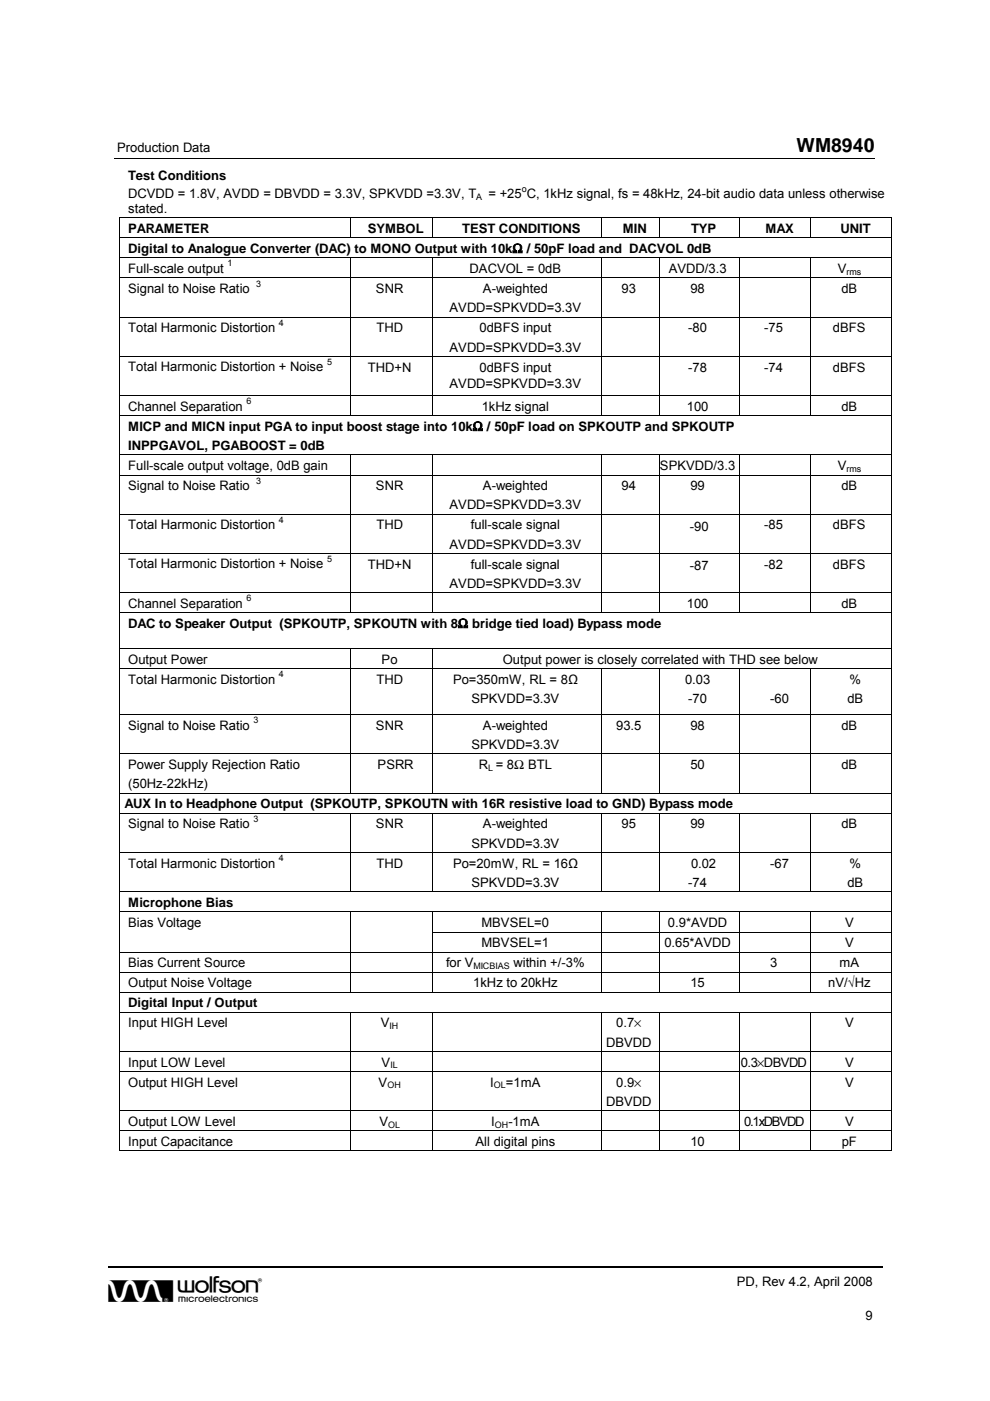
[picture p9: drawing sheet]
<svg xmlns="http://www.w3.org/2000/svg" width="210mm" height="297mm" viewBox="0 0 210 297" stroke-linecap="round" stroke-linejoin="round" font-family="sans-serif">
<defs><g id="words">
<text font-size="6.9" x="23" y="276.1">w</text>
<text font-size="4.1" x="168.9" y="32.3">WM8940</text>
<g font-size="2.8">
<text x="24.8" y="32.3">Production Data</text>
<text x="27.2" y="38.1">Test Conditions</text>
<text x="27.2" y="42">DCVDD = 1.8V, AVDD = DBVDD = 3.3V, SPKVDD =3.3V, T</text>
<text x="103.6" y="42">= +25 C, 1kHz signal, fs = 48kHz, 24-bit audio data unless otherwise</text>
<text x="27.2" y="45.2">stated.</text>
<text x="27.2" y="53.6">Digital to Analogue Converter (DAC) to MONO Output with 10kΩ / 50pF load and DACVOL 0dB</text>
<text x="27.2" y="49.4">PARAMETER</text>
<text x="78" y="49.4">SYMBOL</text>
<text x="98" y="49.4">TEST CONDITIONS</text>
<text x="132" y="49.4">MIN</text>
<text x="146.5" y="49.4">TYP</text>
<text x="162.3" y="49.4">MAX</text>
<text x="178.2" y="49.4">UNIT</text>
<text x="27.2" y="57.8">Full-scale output</text>
<text x="99.6" y="57.9">DACVOL = 0dB</text>
<text x="141.8" y="57.9">AVDD/3.3</text>
<text x="177.6" y="57.9">V</text>
<text x="27.2" y="62.1">Signal to Noise Ratio</text>
<text x="79.7" y="62.1">SNR</text>
<text x="102.4" y="62.1">A-weighted</text>
<text x="131.8" y="62.1">93</text>
<text x="146.4" y="62.1">98</text>
<text x="178.4" y="62.1">dB</text>
<text x="27.2" y="70.4">Total Harmonic Distortion</text>
<text x="79.8" y="70.4">THD</text>
<text x="95.3" y="66.2">AVDD=SPKVDD=3.3V</text>
<text x="101.7" y="70.4">0dBFS input</text>
<text x="145.9" y="70.4">-80</text>
<text x="162.1" y="70.4">-75</text>
<text x="176.6" y="70.4">dBFS</text>
<text x="95.3" y="74.5">AVDD=SPKVDD=3.3V</text>
<text x="27.2" y="78.7">Total Harmonic Distortion + Noise</text>
<text x="78" y="78.8">THD+N</text>
<text x="95.3" y="82.2">AVDD=SPKVDD=3.3V</text>
<text x="101.7" y="78.8">0dBFS input</text>
<text x="145.9" y="78.8">-78</text>
<text x="162.1" y="78.8">-74</text>
<text x="176.6" y="78.8">dBFS</text>
<text x="27.2" y="87.1">Channel Separation</text>
<text x="102.1" y="87.1">1kHz signal</text>
<text x="145.6" y="87.1">100</text>
<text x="178.4" y="87.1">dB</text>
<text x="27.2" y="95.4">INPPGAVOL, PGABOOST = 0dB</text>
<text x="27.2" y="91.3">MICP and MICN input PGA to input boost stage into 10kΩ / 50pF load on SPKOUTP and SPKOUTP</text>
<text x="27.2" y="99.6">Full-scale output voltage, 0dB gain</text>
<text x="139.9" y="99.7">SPKVDD/3.3</text>
<text x="177.6" y="99.7">V</text>
<text x="27.2" y="103.9">Signal to Noise Ratio</text>
<text x="79.7" y="103.9">SNR</text>
<text x="95.3" y="108">AVDD=SPKVDD=3.3V</text>
<text x="102.4" y="103.9">A-weighted</text>
<text x="131.8" y="103.9">94</text>
<text x="146.4" y="103.9">99</text>
<text x="178.4" y="103.9">dB</text>
<text x="27.2" y="112.2">Total Harmonic Distortion</text>
<text x="79.8" y="112.2">THD</text>
<text x="99.8" y="112.2">full-scale signal</text>
<text x="146.3" y="112.6">-90</text>
<text x="162.1" y="112.2">-85</text>
<text x="176.6" y="112.2">dBFS</text>
<text x="95.3" y="116.3">AVDD=SPKVDD=3.3V</text>
<text x="27.2" y="120.5">Total Harmonic Distortion + Noise</text>
<text x="78" y="120.6">THD+N</text>
<text x="95.3" y="124.6">AVDD=SPKVDD=3.3V</text>
<text x="99.8" y="120.6">full-scale signal</text>
<text x="146.3" y="120.9">-87</text>
<text x="162.1" y="120.6">-82</text>
<text x="176.6" y="120.6">dBFS</text>
<text x="27.2" y="128.9">Channel Separation</text>
<text x="145.6" y="128.9">100</text>
<text x="178.4" y="128.9">dB</text>
<text x="27.2" y="133.1">DAC to Speaker Output (SPKOUTP, SPKOUTN with 8Ω bridge tied load) Bypass mode</text>
<text x="27.2" y="140.7">Output Power</text>
<text x="80.9" y="140.8">Po</text>
<text x="106.6" y="140.8">Output power is closely correlated with THD see below</text>
<text x="27.2" y="144.9">Total Harmonic Distortion</text>
<text x="79.8" y="145">THD</text>
<text x="96.1" y="145">Po=350mW, RL = 8Ω</text>
<text x="99.9" y="149.1">SPKVDD=3.3V</text>
<text x="145.2" y="145">0.03</text>
<text x="145.9" y="149.1">-70</text>
<text x="163.3" y="149">-60</text>
<text x="179.7" y="149">dB</text>
<text x="180.1" y="144.9">%</text>
<text x="27.2" y="154.7">Signal to Noise Ratio</text>
<text x="79.7" y="154.8">SNR</text>
<text x="102.4" y="154.8">A-weighted</text>
<text x="130.6" y="154.8">93.5</text>
<text x="146.4" y="154.8">98</text>
<text x="178.4" y="154.8">dB</text>
<text x="99.9" y="158.8">SPKVDD=3.3V</text>
<text x="27.2" y="163">Power Supply Rejection Ratio</text>
<text x="27.2" y="167.1">(50Hz-22kHz)</text>
<text x="80.1" y="163">PSRR</text>
<text x="101.5" y="163.1">R = 8Ω BTL</text>
<text x="146.4" y="163.1">50</text>
<text x="178.4" y="163.1">dB</text>
<text x="26.4" y="171.4">AUX In to Headphone Output (SPKOUTP, SPKOUTN with 16R resistive load to GND) Bypass mode</text>
<text x="27.2" y="175.6">Signal to Noise Ratio</text>
<text x="79.7" y="175.6">SNR</text>
<text x="99.9" y="179.7">SPKVDD=3.3V</text>
<text x="102.4" y="175.6">A-weighted</text>
<text x="131.8" y="175.6">95</text>
<text x="146.4" y="175.6">99</text>
<text x="178.4" y="175.6">dB</text>
<text x="27.2" y="183.9">Total Harmonic Distortion</text>
<text x="79.8" y="184">THD</text>
<text x="96.1" y="184">Po=20mW, RL = 16Ω</text>
<text x="146.5" y="183.9">0.02</text>
<text x="163.3" y="183.9">-67</text>
<text x="180.1" y="183.9">%</text>
<text x="99.9" y="188">SPKVDD=3.3V</text>
<text x="145.9" y="188">-74</text>
<text x="179.7" y="188">dB</text>
<text x="27.2" y="192.3">Microphone Bias</text>
<text x="27.2" y="196.5">Bias Voltage</text>
<text x="102.1" y="196.6">MBVSEL=0</text>
<text x="141.6" y="196.6">0.9*AVDD</text>
<text x="179.2" y="196.6">V</text>
<text x="102.1" y="200.8">MBVSEL=1</text>
<text x="140.9" y="200.8">0.65*AVDD</text>
<text x="179.2" y="200.8">V</text>
<text x="27.2" y="205.1">Bias Current Source</text>
<text x="27.2" y="209.3">Output Noise Voltage</text>
<text x="94.6" y="205.1">for V</text>
<text x="100.3" y="209.3">1kHz to 20kHz</text>
<text x="108.9" y="205.1">within +/-3%</text>
<text x="146.4" y="209.3">15</text>
<text x="163.3" y="205.1">3</text>
<text x="175.6" y="209.3">nV/√Hz</text>
<text x="178" y="205.1">mA</text>
<text x="27.2" y="213.6">Digital Input / Output</text>
<text x="27.2" y="217.8">Input HIGH Level</text>
<text x="80.8" y="217.8">V</text>
<text x="128.5" y="221.9">DBVDD</text>
<text x="130.6" y="217.8">0.7×</text>
<text x="179.2" y="217.8">V</text>
<text x="27.2" y="226.1">Input LOW Level</text>
<text x="80.9" y="226.2">V</text>
<text x="157.1" y="226.2">0.3×DBVDD</text>
<text x="179.2" y="226.2">V</text>
<text x="27.2" y="230.4">Output HIGH Level</text>
<text x="80.3" y="230.4">V</text>
<text x="103.9" y="230.4">I</text>
<text x="107.3" y="230.4">=1mA</text>
<text x="130.6" y="230.4">0.9×</text>
<text x="179.2" y="230.4">V</text>
<text x="27.2" y="238.7">Output LOW Level</text>
<text x="80.4" y="238.7">V</text>
<text x="104.1" y="238.7">I</text>
<text x="107.8" y="238.7">-1mA</text>
<text x="128.5" y="234.5">DBVDD</text>
<text x="157.8" y="238.7">0.1xDBVDD</text>
<text x="179.2" y="238.7">V</text>
<text x="27.2" y="243">Input Capacitance</text>
<text x="100.8" y="243">All digital pins</text>
<text x="146.4" y="243">10</text>
<text x="178.5" y="243">pF</text>
<text x="156.2" y="272.7">PD, Rev 4.2, April 2008</text>
<text x="183.5" y="279.9">9</text>
</g>
<g font-size="1.9">
<text x="110.6" y="40.6">o</text>
<text x="101" y="42.3">A</text>
<text x="48.3" y="56.5">1</text>
<text x="179.5" y="58.2">rms</text>
<text x="54.3" y="60.7">3</text>
<text x="59.1" y="69">4</text>
<text x="69.4" y="77.4">5</text>
<text x="52.3" y="85.7">6</text>
<text x="179.5" y="100">rms</text>
<text x="54.3" y="102.5">3</text>
<text x="59.1" y="110.8">4</text>
<text x="69.4" y="119.2">5</text>
<text x="52.3" y="127.5">6</text>
<text x="59.1" y="143.6">4</text>
<text x="53.8" y="153.4">3</text>
<text x="103.5" y="163.4">L</text>
<text x="53.8" y="174.2">3</text>
<text x="59.1" y="182.6">4</text>
<text x="100.4" y="205.4">MICBIAS</text>
<text x="82.6" y="218.2">IH</text>
<text x="82.8" y="226.5">IL</text>
<text x="82.1" y="230.8">OH</text>
<text x="104.7" y="230.8">OL</text>
<text x="82.3" y="239.1">OL</text>
<text x="104.9" y="239.1">OH</text>
</g>
</g></defs>
<g fill="none" stroke="#000" stroke-width=".21">
<path d="M24.3 33.6h161.2M25.2 46.2h163.8M25.2 50.4h163.9M25.2 54.7h163.9M25.2 58.9h163.9M25.3 46.3v4M25.3 50.5v4.1M25.3 54.7v4.1M25.3 59v8.1M74.3 46.3v4M74.3 54.7v4.1M74.3 59v8.1"/>
<path d="M91.7 46.3v4M91.7 54.7v4.1M91.7 59v8.1M127.6 46.3v4M127.6 54.7v4.1M127.6 59v8.1M139.7 46.3v4M139.7 54.7v4.1M139.7 59v8.1M156.8 46.3v4M156.8 54.7v4.1M156.8 59v8.1"/>
<path d="M171.9 46.3v4M171.9 54.7v4.1M171.9 59v8.1M189 46.3v4M189 50.5v4.1M189 54.7v4.1M189 59v8.1M25.2 67.2h163.9M25.2 75.6h163.9M25.3 67.3v8.2M25.3 75.6v8.2M74.3 67.3v8.2"/>
<path d="M74.3 75.6v8.2M91.7 67.3v8.2M91.7 75.6v8.2M127.6 67.3v8.2M127.6 75.6v8.2M139.7 67.3v8.2M139.7 75.6v8.2M156.8 67.3v8.2M156.8 75.6v8.2M171.9 67.3v8.2M171.9 75.6v8.2M189 67.3v8.2"/>
<path d="M189 75.6v8.2M25.2 83.9h163.9M25.2 88.1h163.9M25.2 96.5h163.9M25.3 84v4.1M25.3 88.2v8.2M25.3 96.5v4.1M74.3 84v4.1M74.3 96.5v4.1M91.7 84v4.1M91.7 96.5v4.1M127.6 84v4.1"/>
<path d="M127.6 96.5v4.1M139.7 84v4.1M139.7 96.5v4.1M156.8 84v4.1M156.8 96.5v4.1M171.9 84v4.1M171.9 96.5v4.1M189 84v4.1M189 88.2v8.2M189 96.5v4.1M25.2 100.7h163.9M25.2 109h163.9"/>
<path d="M25.2 117.3h163.9M25.3 100.8v8.1M25.3 109.1v8.2M25.3 117.4v8.2M74.3 100.8v8.1M74.3 109.1v8.2M74.3 117.4v8.2M91.7 100.8v8.1M91.7 109.1v8.2M91.7 117.4v8.2M127.6 100.8v8.1M127.6 109.1v8.2"/>
<path d="M127.6 117.4v8.2M139.7 100.8v8.1M139.7 109.1v8.2M139.7 117.4v8.2M156.8 100.8v8.1M156.8 109.1v8.2M156.8 117.4v8.2M171.9 100.8v8.1M171.9 109.1v8.2M171.9 117.4v8.2M189 100.8v8.1M189 109.1v8.2"/>
<path d="M189 117.4v8.2M25.2 125.7h163.9M25.2 129.9h163.9M25.2 137.5h163.9M25.3 125.8v4M25.3 130v7.5M25.3 137.6v4.1M74.3 125.8v4M74.3 137.6v4.1M91.7 125.8v4M91.7 137.6v4.1M127.6 125.8v4"/>
<path d="M139.7 125.8v4M156.8 125.8v4M171.9 125.8v4M189 125.8v4M189 130v7.5M189 137.6v4.1M25.2 141.8h163.9M25.2 151.6h163.9M25.2 159.9h163.9M25.3 141.9v9.6M25.3 151.6v8.2M25.3 159.9v8.2"/>
<path d="M74.3 141.9v9.6M74.3 151.6v8.2M74.3 159.9v8.2M91.7 141.9v9.6M91.7 151.6v8.2M91.7 159.9v8.2M127.6 141.9v9.6M127.6 151.6v8.2M127.6 159.9v8.2M139.7 141.9v9.6M139.7 151.6v8.2M139.7 159.9v8.2"/>
<path d="M156.8 141.9v9.6M156.8 151.6v8.2M156.8 159.9v8.2M171.9 141.9v9.6M171.9 151.6v8.2M171.9 159.9v8.2M189 141.9v9.6M189 151.6v8.2M189 159.9v8.2M25.2 168.2h163.9M25.2 172.4h163.9M25.3 168.3v4"/>
<path d="M25.3 172.5v8.2M74.3 172.5v8.2M91.7 172.5v8.2M127.6 172.5v8.2M139.7 172.5v8.2M156.8 172.5v8.2M171.9 172.5v8.2M189 168.3v4M189 172.5v8.2M25.2 180.8h163.9M25.2 189.1h163.9M25.2 193.3h163.9"/>
<path d="M25.3 180.8v8.2M25.3 189.1v4.2M25.3 193.4v4.1M25.3 197.7v4.1M74.3 180.8v8.2M74.3 193.4v4.1M74.3 197.7v4.1M91.6 197.6h97.5M91.7 180.8v8.2M91.7 193.4v4.1M91.7 197.7v4.1M127.6 180.8v8.2"/>
<path d="M127.6 193.4v4.1M127.6 197.7v4.1M139.7 180.8v8.2M139.7 193.4v4.1M139.7 197.7v4.1M156.8 180.8v8.2M156.8 193.4v4.1M156.8 197.7v4.1M171.9 180.8v8.2M171.9 193.4v4.1M171.9 197.7v4.1M189 180.8v8.2"/>
<path d="M189 189.1v4.2M189 193.4v4.1M189 197.7v4.1M25.2 201.9h163.9M25.2 206.1h163.9M25.2 210.4h163.9M25.2 214.6h163.9M25.3 202v4.1M25.3 206.2v4.1M25.3 210.5v4M25.3 214.7v8.2M74.3 202v4.1"/>
<path d="M74.3 206.2v4.1M74.3 214.7v8.2M91.7 202v4.1M91.7 206.2v4.1M91.7 214.7v8.2M127.6 202v4.1M127.6 206.2v4.1M127.6 214.7v8.2M139.7 202v4.1M139.7 206.2v4.1M139.7 214.7v8.2M156.8 202v4.1"/>
<path d="M156.8 206.2v4.1M156.8 214.7v8.2M171.9 202v4.1M171.9 206.2v4.1M171.9 214.7v8.2M189 202v4.1M189 206.2v4.1M189 210.5v4M189 214.7v8.2M25.2 223h163.9M25.2 227.2h163.9M25.2 235.5h163.9"/>
<path d="M25.2 239.8h163.9M25.3 223.1v4M25.3 227.3v8.2M25.3 235.6v4.1M25.3 239.9v4.2M74.3 223.1v4M74.3 227.3v8.2M74.3 235.6v4.1M74.3 239.9v4.2M91.7 223.1v4M91.7 227.3v8.2M91.7 235.6v4.1"/>
<path d="M91.7 239.9v4.2M127.6 223.1v4M127.6 227.3v8.2M127.6 235.6v4.1M127.6 239.9v4.2M139.7 223.1v4M139.7 227.3v8.2M139.7 235.6v4.1M139.7 239.9v4.2M156.8 223.1v4M156.8 227.3v8.2M156.8 235.6v4.1"/>
<path d="M156.8 239.9v4.2M171.9 223.1v4M171.9 227.3v8.2M171.9 235.6v4.1M171.9 239.9v4.2M189 223.1v4M189 227.3v8.2M189 235.6v4.1M189 239.9v4.2M25.2 244h49M74.4 244h17.2M91.7 244h35.8"/>
<path d="M127.7 244h12M139.8 244h16.9M156.9 244h15M172 244h16.9"/>
</g>
<path d="M23 268.7h164.3" fill="none" stroke="#000" stroke-width=".34"/>
<path d="M25.2 46.1h.2v.2h-.2zM188.9 46.1h.2v.2h-.2zM25.2 197.5h.2v.2h-.2zM74.2 197.5h.2v.2h-.2zM188.9 243.9h.2v.2h-.2z" fill="#000"/>
<use href="#words"/>
</svg>
